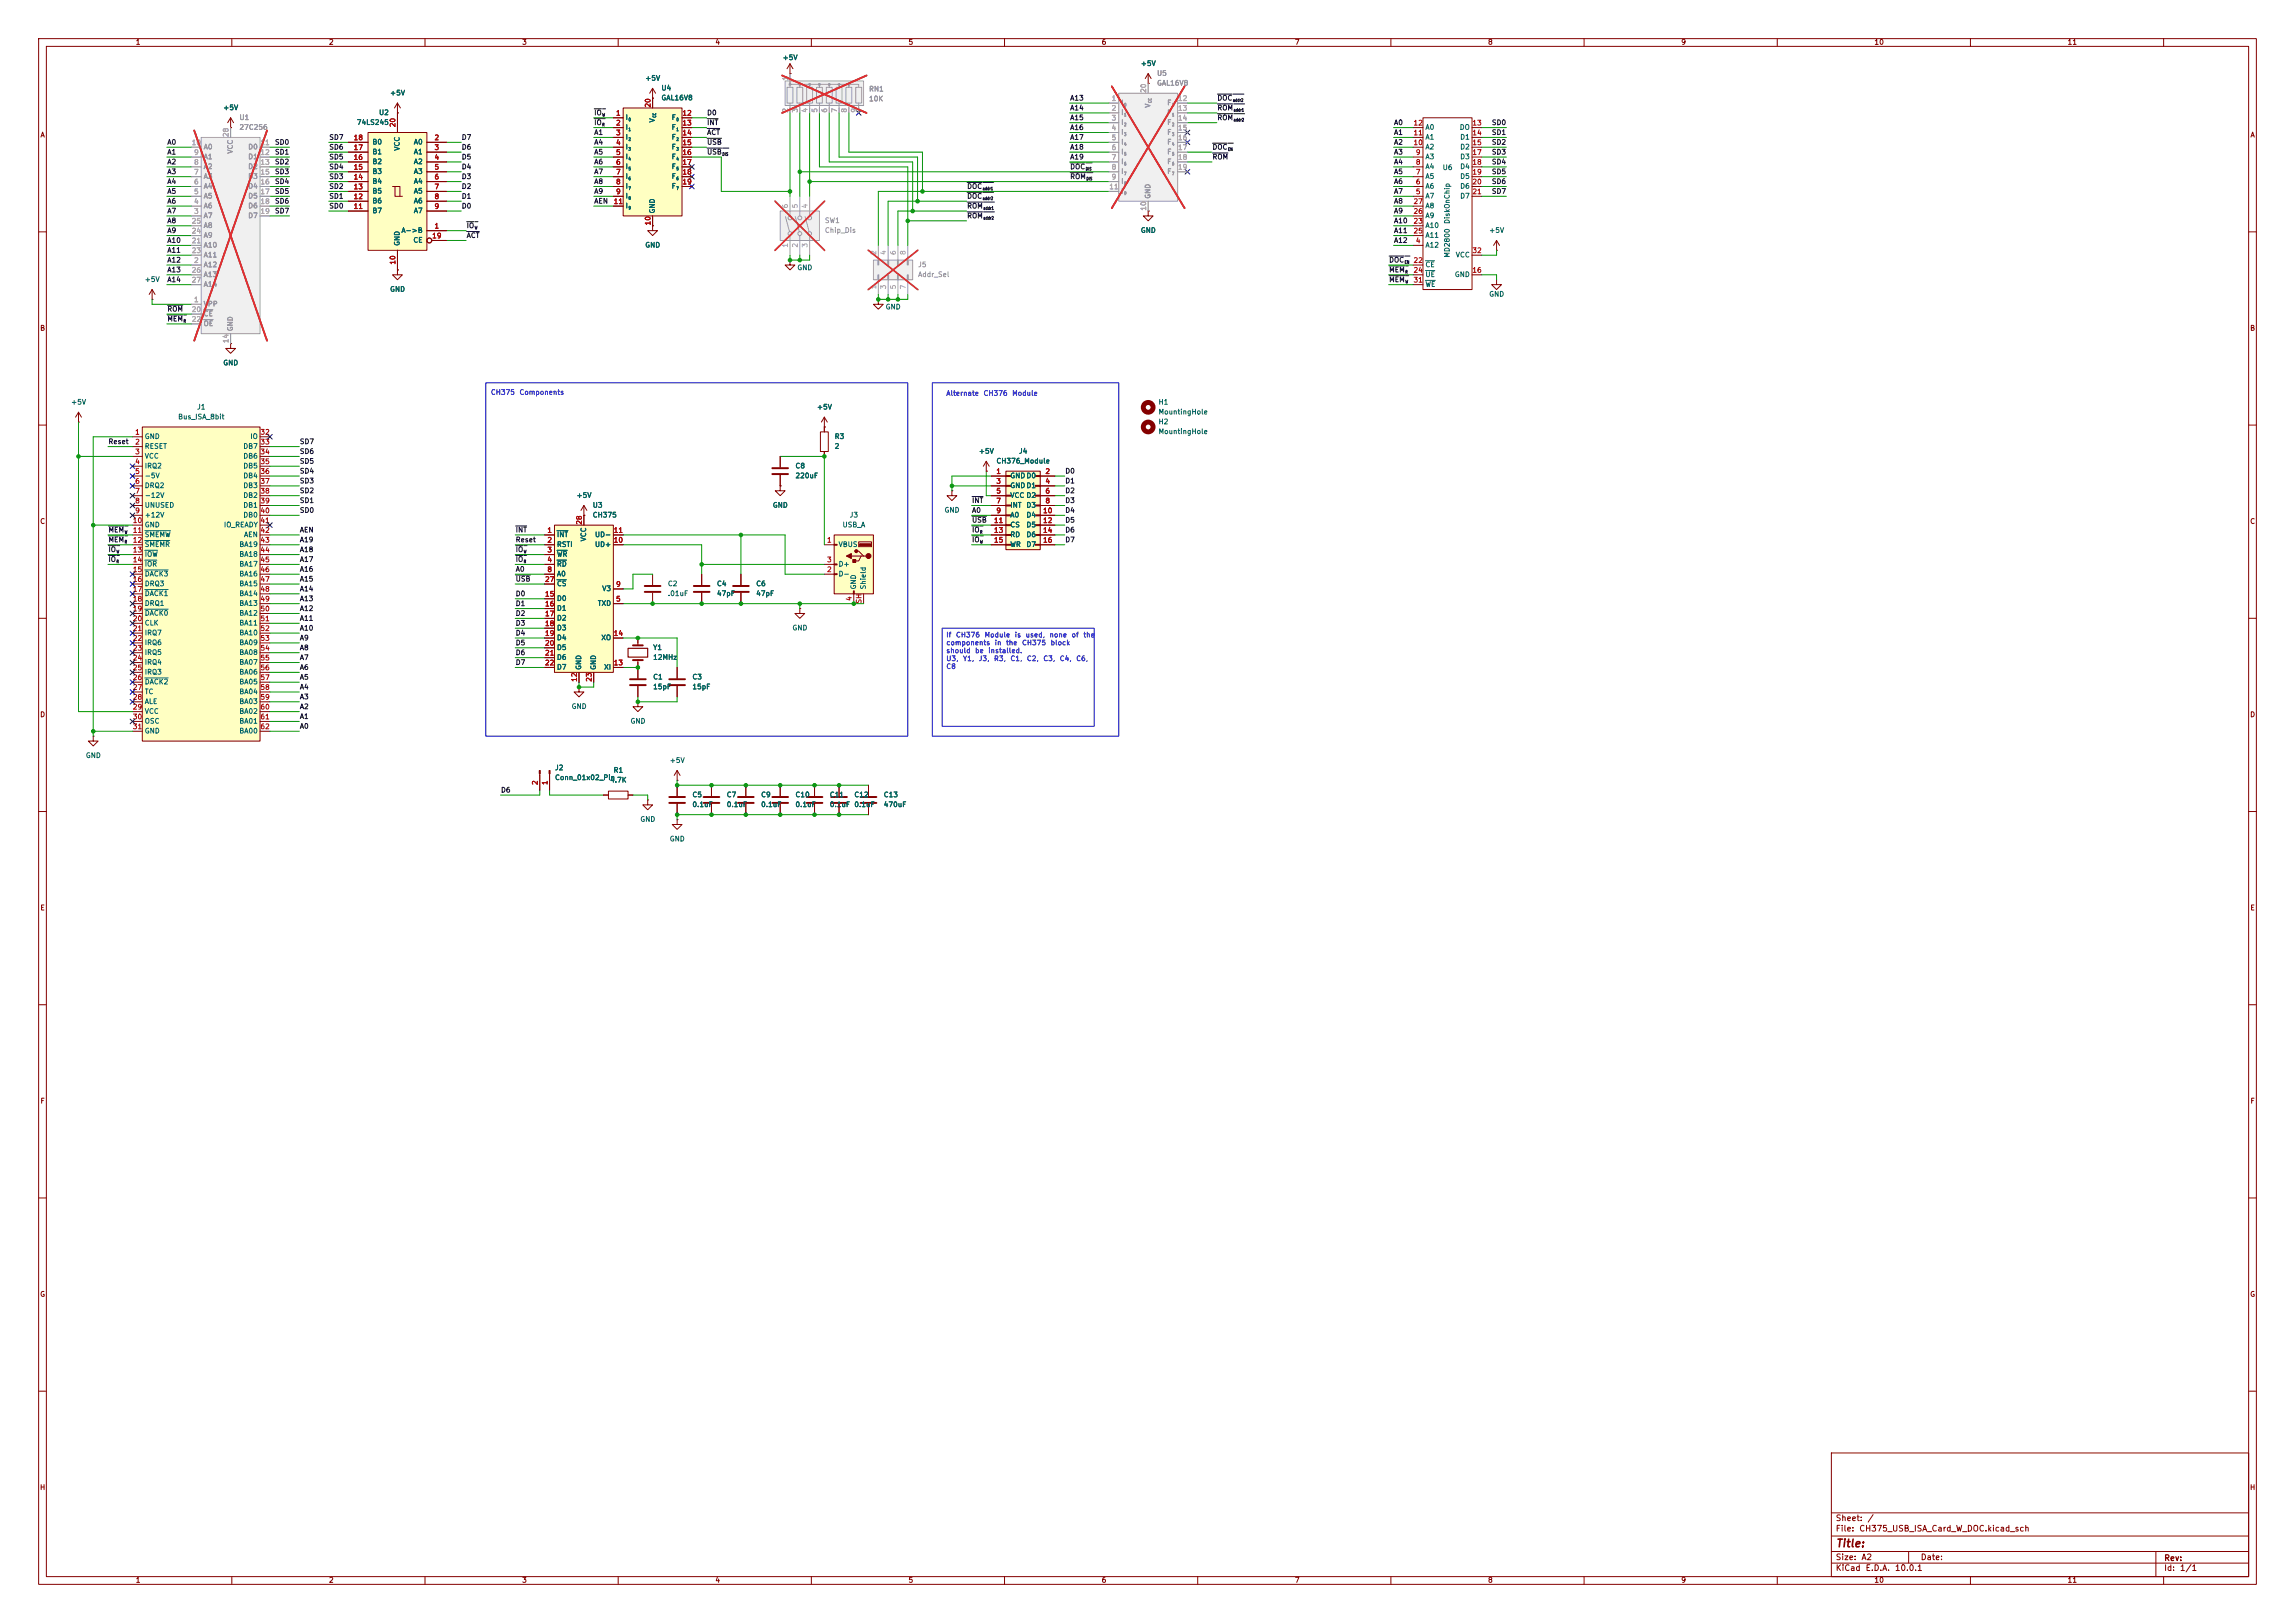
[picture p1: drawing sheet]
<svg xmlns="http://www.w3.org/2000/svg" width="594mm" height="420mm" viewBox="0 0 594 420" stroke-linecap="round" stroke-linejoin="round" font-family="sans-serif">
<defs><g id="words">
<text font-size="2" fill="#840000" x="475" y="400.9">Title:</text>
<g font-size="1.5" fill="#840000">
<text x="475" y="394">Sheet:</text>
<text x="483.2" y="394">/</text>
<text x="475" y="396.7">File:</text>
<text x="481.1" y="396.7">CH375_USB_ISA_Card_W_DOC.kicad_sch</text>
<text x="475" y="406.9">KiCad</text>
<text x="475" y="404.1">Size:</text>
<text x="481.7" y="404.1">A2</text>
<text x="482.7" y="406.9">E.D.A.</text>
<text x="490.3" y="406.9">10.0.1</text>
<text x="497" y="404.1">Date:</text>
<text x="560" y="404.3">Rev:</text>
<text x="560" y="406.9">Id:</text>
<text x="564.1" y="406.9">1/1</text>
</g>
<g font-size="1.3" fill="#840000">
<text x="35" y="11.9">1</text>
<text x="85" y="11.9">2</text>
<text x="135" y="11.9">3</text>
<text x="185" y="11.9">4</text>
<text x="235" y="11.9">5</text>
<text x="285" y="11.9">6</text>
<text x="335" y="11.9">7</text>
<text x="385" y="11.9">8</text>
<text x="435" y="11.9">9</text>
<text x="485" y="11.9">10</text>
<text x="535" y="11.9">11</text>
<text x="10.3" y="35.9">A</text>
<text x="582.3" y="35.9">A</text>
<text x="10.3" y="85.9">B</text>
<text x="582.3" y="85.9">B</text>
<text x="10.3" y="135.9">C</text>
<text x="582.3" y="135.9">C</text>
<text x="10.3" y="185.9">D</text>
<text x="582.3" y="185.9">D</text>
<text x="10.3" y="235.9">E</text>
<text x="582.3" y="235.9">E</text>
<text x="10.3" y="285.9">F</text>
<text x="582.3" y="285.9">F</text>
<text x="10.3" y="335.9">G</text>
<text x="582.3" y="335.9">G</text>
<text x="10.2" y="385.9">H</text>
<text x="582.2" y="385.9">H</text>
<text x="35" y="409.9">1</text>
<text x="85" y="409.9">2</text>
<text x="135" y="409.9">3</text>
<text x="185" y="409.9">4</text>
<text x="235" y="409.9">5</text>
<text x="285" y="409.9">6</text>
<text x="335" y="409.9">7</text>
<text x="385" y="409.9">8</text>
<text x="435" y="409.9">9</text>
<text x="485" y="409.9">10</text>
<text x="535" y="409.9">11</text>
</g>
<g font-size="1.3" fill="#006464">
<text x="202.4" y="15.8">+5V</text>
<text x="295.1" y="17.4">+5V</text>
<text x="166.9" y="21.2">+5V</text>
<text x="171.1" y="23.7">U4</text>
<text x="57.7" y="28.8">+5V</text>
<text x="100.8" y="25">+5V</text>
<text x="171.1" y="26.3">GAL16V8</text>
<text x="92.2" y="32.6">74LS245</text>
<text x="98" y="30.1">U2</text>
<text x="161.8" y="31.3">I</text>
<text x="161.8" y="33.9">I</text>
<text x="169.8" y="31.8" transform="rotate(-90 169.8 31.8)">V</text>
<text x="173.7" y="31.3">F</text>
<text x="173.7" y="33.9">F</text>
<text x="368.8" y="33.9">A0</text>
<text x="377.7" y="33.9">DO</text>
<text x="96.3" y="40.2">B1</text>
<text x="96.3" y="37.7">B0</text>
<text x="103.7" y="39.1" transform="rotate(-90 103.7 39.1)">VCC</text>
<text x="107" y="37.7">A0</text>
<text x="107" y="40.2">A1</text>
<text x="161.8" y="36.4">I</text>
<text x="161.8" y="39">I</text>
<text x="161.8" y="41.5">I</text>
<text x="173.7" y="36.4">F</text>
<text x="173.7" y="39">F</text>
<text x="173.7" y="41.5">F</text>
<text x="368.8" y="41.5">A3</text>
<text x="368.8" y="39">A2</text>
<text x="368.8" y="36.4">A1</text>
<text x="377.8" y="36.4">D1</text>
<text x="377.8" y="39">D2</text>
<text x="377.8" y="41.5">D3</text>
<text x="96.3" y="47.9">B4</text>
<text x="96.3" y="45.3">B3</text>
<text x="96.3" y="42.8">B2</text>
<text x="107" y="42.8">A2</text>
<text x="107" y="45.3">A3</text>
<text x="107" y="47.9">A4</text>
<text x="161.8" y="44">I</text>
<text x="161.8" y="46.6">I</text>
<text x="173.7" y="44">F</text>
<text x="173.7" y="46.6">F</text>
<text x="368.8" y="46.6">A5</text>
<text x="368.8" y="44">A4</text>
<text x="373.3" y="44.3">U6</text>
<text x="377.8" y="44">D4</text>
<text x="377.8" y="46.6">D5</text>
<text x="96.3" y="52.9">B6</text>
<text x="96.3" y="50.4">B5</text>
<text x="107" y="50.4">A5</text>
<text x="107" y="52.9">A6</text>
<text x="161.8" y="49.1">I</text>
<text x="161.8" y="51.7">I</text>
<text x="173.7" y="49.1">F</text>
<text x="368.8" y="51.7">A7</text>
<text x="368.8" y="49.1">A6</text>
<text x="377.8" y="49.1">D6</text>
<text x="377.8" y="51.7">D7</text>
<text x="96.3" y="55.5">B7</text>
<text x="107" y="55.5">A7</text>
<text x="161.8" y="54.2">I</text>
<text x="169.8" y="55.4" transform="rotate(-90 169.8 55.4)">GND</text>
<text x="368.8" y="59.3">A10</text>
<text x="368.8" y="56.7">A9</text>
<text x="368.8" y="54.2">A8</text>
<text x="375.5" y="58.1" transform="rotate(-90 375.5 58.1)">DiskOnChip</text>
<text x="103.7" y="63.8" transform="rotate(-90 103.7 63.8)">GND</text>
<text x="103.8" y="60.6">A-&gt;B</text>
<text x="106.9" y="63.1">CE</text>
<text x="166.9" y="64.4">GND</text>
<text x="295.1" y="60.6">GND</text>
<text x="368.8" y="64.4">A12</text>
<text x="368.8" y="61.8">A11</text>
<text x="385.3" y="60.6">+5V</text>
<text x="206.2" y="70.2">GND</text>
<text x="368.8" y="69.4">CE</text>
<text x="368.8" y="72">UE</text>
<text x="375.5" y="66.8" transform="rotate(-90 375.5 66.8)">MD2800</text>
<text x="376.4" y="72">GND</text>
<text x="376.7" y="66.9">VCC</text>
<text x="37.3" y="73.3">+5V</text>
<text x="100.8" y="75.8">GND</text>
<text x="368.8" y="74.5">WE</text>
<text x="385.3" y="77.1">GND</text>
<text x="229.1" y="80.4">GND</text>
<text x="57.7" y="94.8">GND</text>
<text x="18.3" y="105">+5V</text>
<text x="50.9" y="106.3">J1</text>
<text x="211.3" y="106.3">+5V</text>
<text x="299.7" y="105">H1</text>
<text x="299.7" y="107.5">MountingHole</text>
<text x="37.3" y="113.9">GND</text>
<text x="46" y="108.8">Bus_ISA_8bit</text>
<text x="64.7" y="113.9">IO</text>
<text x="215.9" y="113.9">R3</text>
<text x="299.7" y="110.1">H2</text>
<text x="299.7" y="112.6">MountingHole</text>
<text x="37.3" y="116.4">RESET</text>
<text x="37.3" y="119">VCC</text>
<text x="62.8" y="116.4">DB7</text>
<text x="62.8" y="119">DB6</text>
<text x="215.9" y="116.4">2</text>
<text x="253.2" y="117.7">+5V</text>
<text x="263.6" y="117.7">J4</text>
<text x="37.3" y="121.5">IRQ2</text>
<text x="37.3" y="124.1">-5V</text>
<text x="62.8" y="121.5">DB5</text>
<text x="62.8" y="124.1">DB4</text>
<text x="205.7" y="121.5">C8</text>
<text x="205.7" y="124.1">220uF</text>
<text x="257.8" y="120.2">CH376_Module</text>
<text x="261.4" y="124.1">GNDD0</text>
<text x="37.3" y="126.6">DRQ2</text>
<text x="37.3" y="129.1">-12V</text>
<text x="37.3" y="131.7">UNUSED</text>
<text x="62.8" y="126.6">DB3</text>
<text x="62.8" y="129.1">DB2</text>
<text x="62.8" y="131.7">DB1</text>
<text x="149.1" y="129.1">+5V</text>
<text x="153.3" y="131.7">U3</text>
<text x="199.9" y="131.7">GND</text>
<text x="261.4" y="126.6">GNDD1</text>
<text x="261.4" y="129.1">VCC D2</text>
<text x="261.4" y="131.7">INT</text>
<text x="265.5" y="131.7">D3</text>
<text x="37.3" y="134.2">+12V</text>
<text x="37.3" y="136.8">GND</text>
<text x="57.8" y="136.8">IO_READY</text>
<text x="62.8" y="134.2">DB0</text>
<text x="153.3" y="134.2">CH375</text>
<text x="217.9" y="136.8">USB_A</text>
<text x="219.8" y="134.2">J3</text>
<text x="244.3" y="132.9">GND</text>
<text x="261.4" y="134.2">A0</text>
<text x="261.4" y="136.8">CS</text>
<text x="265.5" y="134.2">D4</text>
<text x="265.5" y="136.8">D5</text>
<text x="37.3" y="139.3">SMEMW</text>
<text x="37.3" y="141.8">SMEMR</text>
<text x="61.8" y="141.8">BA19</text>
<text x="63" y="139.3">AEN</text>
<text x="144" y="139.3">INT</text>
<text x="144" y="141.8">RSTI</text>
<text x="152" y="140.2" transform="rotate(-90 152 140.2)">VCC</text>
<text x="153.9" y="141.8">UD+</text>
<text x="153.9" y="139.3">UD-</text>
<text x="216.9" y="141.8">VBUS</text>
<text x="261.4" y="139.3">RD</text>
<text x="261.4" y="141.8">WR</text>
<text x="265.5" y="139.3">D6</text>
<text x="265.5" y="141.8">D7</text>
<text x="37.3" y="144.4">IOW</text>
<text x="37.3" y="146.9">IOR</text>
<text x="37.3" y="149.5">DACK3</text>
<text x="61.8" y="144.4">BA18</text>
<text x="61.8" y="146.9">BA17</text>
<text x="61.8" y="149.5">BA16</text>
<text x="144" y="144.4">WR</text>
<text x="144" y="146.9">RD</text>
<text x="144" y="149.5">A0</text>
<text x="216.9" y="149.5">D-</text>
<text x="216.9" y="146.9">D+</text>
<text x="37.3" y="152">DRQ3</text>
<text x="37.3" y="154.5">DACK1</text>
<text x="61.8" y="152">BA15</text>
<text x="61.8" y="154.5">BA14</text>
<text x="144" y="155.8">D0</text>
<text x="144" y="152">CS</text>
<text x="155.7" y="153.3">V3</text>
<text x="172.7" y="152">C2</text>
<text x="172.7" y="154.5">.01uF</text>
<text x="185.4" y="152">C4</text>
<text x="185.4" y="154.5">47pF</text>
<text x="195.6" y="152">C6</text>
<text x="195.6" y="154.5">47pF</text>
<text x="221.8" y="152.7" transform="rotate(-90 221.8 152.7)">GND</text>
<text x="224.4" y="152.7" transform="rotate(-90 224.4 152.7)">Shield</text>
<text x="37.3" y="157.1">DRQ1</text>
<text x="37.3" y="159.6">DACK0</text>
<text x="61.8" y="157.1">BA13</text>
<text x="61.8" y="159.6">BA12</text>
<text x="144" y="158.3">D1</text>
<text x="144" y="160.9">D2</text>
<text x="154.6" y="157.1">TXD</text>
<text x="37.3" y="162.2">CLK</text>
<text x="37.3" y="164.7">IRQ7</text>
<text x="37.3" y="167.2">IRQ6</text>
<text x="61.8" y="162.2">BA11</text>
<text x="61.8" y="164.7">BA10</text>
<text x="61.8" y="167.2">BA09</text>
<text x="144" y="163.4">D3</text>
<text x="144" y="166">D4</text>
<text x="155.5" y="166">XO</text>
<text x="205" y="163.4">GND</text>
<text x="37.3" y="169.8">IRQ5</text>
<text x="37.3" y="172.3">IRQ4</text>
<text x="61.8" y="169.8">BA08</text>
<text x="61.8" y="172.3">BA07</text>
<text x="144" y="168.5">D5</text>
<text x="144" y="171">D6</text>
<text x="144" y="173.6">D7</text>
<text x="150.7" y="173.5" transform="rotate(-90 150.7 173.5)">GND</text>
<text x="154.5" y="173.5" transform="rotate(-90 154.5 173.5)">GND</text>
<text x="156.2" y="173.6">XI</text>
<text x="168.9" y="168.5">Y1</text>
<text x="168.9" y="171">12MHz</text>
<text x="37.3" y="174.9">IRQ3</text>
<text x="37.3" y="177.4">DACK2</text>
<text x="37.3" y="179.9">TC</text>
<text x="61.8" y="174.9">BA06</text>
<text x="61.8" y="177.4">BA05</text>
<text x="61.8" y="179.9">BA04</text>
<text x="168.9" y="176.1">C1</text>
<text x="168.9" y="178.7">15pF</text>
<text x="179.1" y="176.1">C3</text>
<text x="179.1" y="178.7">15pF</text>
<text x="37.3" y="182.5">ALE</text>
<text x="37.3" y="185">VCC</text>
<text x="61.8" y="182.5">BA03</text>
<text x="61.8" y="185">BA02</text>
<text x="147.8" y="183.7">GND</text>
<text x="37.3" y="187.6">OSC</text>
<text x="37.3" y="190.1">GND</text>
<text x="61.8" y="187.6">BA01</text>
<text x="61.8" y="190.1">BA00</text>
<text x="163.1" y="187.6">GND</text>
<text x="22.1" y="196.4">GND</text>
<text x="173.2" y="197.7">+5V</text>
<text x="143.5" y="199.6">J2</text>
<text x="143.5" y="202.2">Conn_01x02_Pin</text>
<text x="157.8" y="202.8">4.7K</text>
<text x="158.7" y="200.3">R1</text>
<text x="179.1" y="206.6">C5</text>
<text x="179.1" y="209.1">0.1uF</text>
<text x="188" y="206.6">C7</text>
<text x="188" y="209.1">0.1uF</text>
<text x="196.9" y="206.6">C9</text>
<text x="196.9" y="209.1">0.1uF</text>
<text x="205.7" y="206.6">C10</text>
<text x="205.7" y="209.1">0.1uF</text>
<text x="214.6" y="206.6">C11</text>
<text x="214.6" y="209.1">0.1uF 0.1uF</text>
<text x="221" y="206.6">C12</text>
<text x="228.6" y="209.1">470uF</text>
<text x="228.6" y="206.6">C13</text>
<text x="165.6" y="213">GND</text>
<text x="173.2" y="218">GND</text>
</g>
<g font-size="1.3" fill="#aaa">
<text x="204.2" y="21" transform="rotate(-90 204.2 21)">1</text>
<text x="204.2" y="29.3" transform="rotate(-90 204.2 29.3)">2</text>
<text x="206.8" y="29.3" transform="rotate(-90 206.8 29.3)">3</text>
<text x="209.3" y="29.3" transform="rotate(-90 209.3 29.3)">4</text>
<text x="211.8" y="29.3" transform="rotate(-90 211.8 29.3)">5</text>
<text x="214.4" y="29.3" transform="rotate(-90 214.4 29.3)">6</text>
<text x="216.9" y="29.3" transform="rotate(-90 216.9 29.3)">7</text>
<text x="219.5" y="29.3" transform="rotate(-90 219.5 29.3)">8</text>
<text x="222" y="29.3" transform="rotate(-90 222 29.3)">9</text>
<text x="287.6" y="26.4">1</text>
<text x="287.6" y="29">2</text>
<text x="296.9" y="24.2" transform="rotate(-90 296.9 24.2)">20</text>
<text x="304.8" y="26.4">12</text>
<text x="304.8" y="29">13</text>
<text x="59.4" y="35.6" transform="rotate(-90 59.4 35.6)">28</text>
<text x="287.6" y="31.5">3</text>
<text x="287.6" y="34">4</text>
<text x="304.8" y="31.5">14</text>
<text x="304.8" y="34">15</text>
<text x="49.5" y="37.8">10</text>
<text x="50.1" y="40.4">9</text>
<text x="67.3" y="37.8">11</text>
<text x="67.3" y="40.4">12</text>
<text x="287.6" y="36.6">5</text>
<text x="287.6" y="39.1">6</text>
<text x="287.6" y="41.7">7</text>
<text x="304.8" y="36.6">16</text>
<text x="304.8" y="39.1">17</text>
<text x="304.8" y="41.7">18</text>
<text x="50.1" y="45.5">7</text>
<text x="50.1" y="42.9">8</text>
<text x="67.3" y="42.9">13</text>
<text x="67.3" y="45.5">15</text>
<text x="287.6" y="44.2">8</text>
<text x="287.6" y="46.7">9</text>
<text x="304.8" y="44.2">19</text>
<text x="50.1" y="53.1">4</text>
<text x="50.1" y="50.5">5</text>
<text x="50.1" y="48">6</text>
<text x="67.3" y="48">16</text>
<text x="67.3" y="50.5">17</text>
<text x="67.3" y="53.1">18</text>
<text x="287" y="49.3">11</text>
<text x="49.5" y="58.2">25</text>
<text x="50.1" y="55.6">3</text>
<text x="67.3" y="55.6">19</text>
<text x="204.2" y="54" transform="rotate(-90 204.2 54)">6</text>
<text x="206.8" y="54" transform="rotate(-90 206.8 54)">5</text>
<text x="209.3" y="54" transform="rotate(-90 209.3 54)">4</text>
<text x="296.9" y="54.7" transform="rotate(-90 296.9 54.7)">10</text>
<text x="49.5" y="63.2">21</text>
<text x="49.5" y="65.8">23</text>
<text x="49.5" y="60.7">24</text>
<text x="204.2" y="64.2" transform="rotate(-90 204.2 64.2)">1</text>
<text x="206.8" y="64.2" transform="rotate(-90 206.8 64.2)">2</text>
<text x="209.3" y="64.2" transform="rotate(-90 209.3 64.2)">3</text>
<text x="49.5" y="70.9">26</text>
<text x="50.1" y="68.3">2</text>
<text x="227.1" y="66.1" transform="rotate(-90 227.1 66.1)">2</text>
<text x="229.6" y="66.1" transform="rotate(-90 229.6 66.1)">4</text>
<text x="232.2" y="66.1" transform="rotate(-90 232.2 66.1)">6</text>
<text x="234.7" y="66.1" transform="rotate(-90 234.7 66.1)">8</text>
<text x="49.5" y="73.4">27</text>
<text x="227.1" y="75" transform="rotate(-90 227.1 75)">1</text>
<text x="229.6" y="75" transform="rotate(-90 229.6 75)">3</text>
<text x="232.2" y="75" transform="rotate(-90 232.2 75)">5</text>
<text x="234.7" y="75" transform="rotate(-90 234.7 75)">7</text>
<text x="49.5" y="81">20</text>
<text x="49.5" y="83.6">22</text>
<text x="50.1" y="78.5">1</text>
<text x="59.4" y="88.9" transform="rotate(-90 59.4 88.9)">14</text>
</g>
<g font-size="1.3" fill="#989898">
<text x="224.8" y="24">RN1</text>
<text x="299.3" y="19.9">U5</text>
<text x="299.3" y="22.5">GAL16V8</text>
<text x="224.8" y="26.5">10K</text>
<text x="290.1" y="27.5">I</text>
<text x="298" y="28" transform="rotate(-90 298 28)">V</text>
<text x="302" y="27.5">F</text>
<text x="61.8" y="33.9">27C256</text>
<text x="61.8" y="31.3">U1</text>
<text x="290.1" y="30.1">I</text>
<text x="290.1" y="32.6">I</text>
<text x="290.1" y="35.2">I</text>
<text x="302" y="30.1">F</text>
<text x="302" y="32.6">F</text>
<text x="302" y="35.2">F</text>
<text x="52.6" y="41.5">A1</text>
<text x="52.6" y="39">A0</text>
<text x="60.6" y="39.9" transform="rotate(-90 60.6 39.9)">VCC</text>
<text x="64.1" y="39">D0</text>
<text x="64.1" y="41.5">D1</text>
<text x="290.1" y="37.7">I</text>
<text x="290.1" y="40.2">I</text>
<text x="302" y="37.7">F</text>
<text x="302" y="40.2">F</text>
<text x="52.6" y="46.6">A3</text>
<text x="52.6" y="44">A2</text>
<text x="64.1" y="44">D2</text>
<text x="64.1" y="46.6">D3</text>
<text x="290.1" y="42.8">I</text>
<text x="290.1" y="45.3">I</text>
<text x="290.1" y="47.9">I</text>
<text x="302" y="42.8">F</text>
<text x="302" y="45.3">F</text>
<text x="52.6" y="51.7">A5</text>
<text x="52.6" y="49.1">A4</text>
<text x="64.1" y="49.1">D4</text>
<text x="64.1" y="51.7">D5</text>
<text x="290.1" y="50.4">I</text>
<text x="298" y="51.6" transform="rotate(-90 298 51.6)">GND</text>
<text x="52.6" y="56.7">A7</text>
<text x="52.6" y="54.2">A6</text>
<text x="52.6" y="59.3">A8</text>
<text x="64.1" y="54.2">D6</text>
<text x="64.1" y="56.7">D7</text>
<text x="213.4" y="58">SW1</text>
<text x="52.6" y="64.4">A10</text>
<text x="52.6" y="61.8">A9</text>
<text x="213.4" y="60.6">Chip_Dis</text>
<text x="52.6" y="69.4">A12</text>
<text x="52.6" y="66.9">A11</text>
<text x="52.6" y="72">A13</text>
<text x="237.5" y="69.4">J5</text>
<text x="237.5" y="72">Addr_Sel</text>
<text x="52.6" y="74.5">A14</text>
<text x="52.6" y="79.6">VPP</text>
<text x="52.6" y="82.1">CE</text>
<text x="52.6" y="84.7">OE</text>
<text x="60.6" y="85.9" transform="rotate(-90 60.6 85.9)">GND</text>
</g>
<g font-size="1.3" fill="#a90000">
<text x="168.7" y="28" transform="rotate(-90 168.7 28)">20</text>
<text x="102.6" y="33.1" transform="rotate(-90 102.6 33.1)">20</text>
<text x="159.3" y="30.2">1</text>
<text x="159.3" y="32.8">2</text>
<text x="159.3" y="35.3">3</text>
<text x="176.5" y="30.2">12</text>
<text x="176.5" y="32.8">13</text>
<text x="176.5" y="35.3">14</text>
<text x="365.7" y="35.3">11</text>
<text x="365.7" y="32.8">12</text>
<text x="381" y="32.8">13</text>
<text x="381" y="35.3">14</text>
<text x="91.4" y="41.7">16</text>
<text x="91.4" y="39.1">17</text>
<text x="91.4" y="36.6">18</text>
<text x="112.3" y="36.6">2</text>
<text x="112.3" y="39.1">3</text>
<text x="112.3" y="41.7">4</text>
<text x="159.3" y="37.8">4</text>
<text x="159.3" y="40.4">5</text>
<text x="176.5" y="37.8">15</text>
<text x="176.5" y="40.4">16</text>
<text x="365.7" y="37.8">10</text>
<text x="366.3" y="40.4">9</text>
<text x="381" y="37.8">15</text>
<text x="381" y="40.4">17</text>
<text x="91.4" y="46.7">14</text>
<text x="91.4" y="44.2">15</text>
<text x="112.3" y="44.2">5</text>
<text x="112.3" y="46.7">6</text>
<text x="159.3" y="42.9">6</text>
<text x="159.3" y="45.5">7</text>
<text x="176.5" y="42.9">17</text>
<text x="176.5" y="45.5">18</text>
<text x="366.3" y="45.5">7</text>
<text x="366.3" y="42.9">8</text>
<text x="381" y="42.9">18</text>
<text x="381" y="45.5">19</text>
<text x="91.4" y="51.8">12</text>
<text x="91.4" y="49.3">13</text>
<text x="112.3" y="49.3">7</text>
<text x="112.3" y="51.8">8</text>
<text x="158.7" y="53.1">11</text>
<text x="159.3" y="48">8</text>
<text x="159.3" y="50.5">9</text>
<text x="176.5" y="48">19</text>
<text x="365.7" y="53.1">27</text>
<text x="366.3" y="50.5">5</text>
<text x="366.3" y="48">6</text>
<text x="381" y="48">20</text>
<text x="381" y="50.5">21</text>
<text x="91.4" y="54.4">11</text>
<text x="112.3" y="59.4">1</text>
<text x="112.3" y="54.4">9</text>
<text x="168.7" y="58.5" transform="rotate(-90 168.7 58.5)">10</text>
<text x="365.7" y="58.2">23</text>
<text x="365.7" y="55.6">26</text>
<text x="111.7" y="62">19</text>
<text x="365.7" y="60.7">25</text>
<text x="366.3" y="63.2">4</text>
<text x="381" y="65.8">32</text>
<text x="102.6" y="68.6" transform="rotate(-90 102.6 68.6)">10</text>
<text x="365.7" y="68.3">22</text>
<text x="365.7" y="70.9">24</text>
<text x="381" y="70.9">16</text>
<text x="365.7" y="73.4">31</text>
<text x="34.9" y="112.8">1</text>
<text x="67.3" y="112.8">32</text>
<text x="34.9" y="115.3">2</text>
<text x="34.9" y="117.9">3</text>
<text x="67.3" y="115.3">33</text>
<text x="67.3" y="117.9">34</text>
<text x="34.9" y="120.4">4</text>
<text x="34.9" y="122.9">5</text>
<text x="34.9" y="125.5">6</text>
<text x="67.3" y="120.4">35</text>
<text x="67.3" y="122.9">36</text>
<text x="67.3" y="125.5">37</text>
<text x="257.7" y="122.9">1</text>
<text x="257.7" y="125.5">3</text>
<text x="270.4" y="122.9">2</text>
<text x="270.4" y="125.5">4</text>
<text x="34.9" y="128">7</text>
<text x="34.9" y="130.6">8</text>
<text x="67.3" y="128">38</text>
<text x="67.3" y="130.6">39</text>
<text x="257.7" y="128">5</text>
<text x="257.7" y="130.6">7</text>
<text x="270.4" y="128">6</text>
<text x="270.4" y="130.6">8</text>
<text x="34.2" y="135.6">10</text>
<text x="34.9" y="133.1">9</text>
<text x="67.3" y="133.1">40</text>
<text x="67.3" y="135.6">41</text>
<text x="150.9" y="135.9" transform="rotate(-90 150.9 135.9)">28</text>
<text x="257.1" y="135.6">11</text>
<text x="257.7" y="133.1">9</text>
<text x="269.8" y="133.1">10</text>
<text x="269.8" y="135.6">12</text>
<text x="34.2" y="138.2">11</text>
<text x="34.2" y="140.7">12</text>
<text x="34.2" y="143.3">13</text>
<text x="67.3" y="138.2">42</text>
<text x="67.3" y="140.7">43</text>
<text x="67.3" y="143.3">44</text>
<text x="141.5" y="138.2">1</text>
<text x="141.5" y="140.7">2</text>
<text x="141.5" y="143.3">3</text>
<text x="158.7" y="140.7">10</text>
<text x="158.7" y="138.2">11</text>
<text x="213.9" y="140.7">1</text>
<text x="257.1" y="138.2">13</text>
<text x="257.1" y="140.7">15</text>
<text x="269.8" y="138.2">14</text>
<text x="269.8" y="140.7">16</text>
<text x="34.2" y="145.8">14</text>
<text x="34.2" y="148.3">15</text>
<text x="67.3" y="145.8">45</text>
<text x="67.3" y="148.3">46</text>
<text x="141.5" y="145.8">4</text>
<text x="141.5" y="148.3">8</text>
<text x="213.9" y="148.3">2</text>
<text x="213.9" y="145.8">3</text>
<text x="34.2" y="150.9">16</text>
<text x="34.2" y="153.4">17</text>
<text x="34.2" y="156">18</text>
<text x="67.3" y="150.9">47</text>
<text x="67.3" y="153.4">48</text>
<text x="67.3" y="156">49</text>
<text x="140.9" y="154.7">15</text>
<text x="140.9" y="150.9">27</text>
<text x="159.3" y="156">5</text>
<text x="159.3" y="152.1">9</text>
<text x="220.7" y="155.6" transform="rotate(-90 220.7 155.6)">4</text>
<text x="34.2" y="158.5">19</text>
<text x="34.2" y="161">20</text>
<text x="67.3" y="158.5">50</text>
<text x="67.3" y="161">51</text>
<text x="140.9" y="157.2">16</text>
<text x="140.9" y="159.8">17</text>
<text x="223.3" y="156.3" transform="rotate(-90 223.3 156.3)">SH</text>
<text x="34.2" y="163.6">21</text>
<text x="34.2" y="166.1">22</text>
<text x="67.3" y="163.6">52</text>
<text x="67.3" y="166.1">53</text>
<text x="140.9" y="162.3">18</text>
<text x="140.9" y="164.8">19</text>
<text x="140.9" y="167.4">20</text>
<text x="158.7" y="164.8">14</text>
<text x="34.2" y="168.7">23</text>
<text x="34.2" y="171.2">24</text>
<text x="34.2" y="173.7">25</text>
<text x="67.3" y="168.7">54</text>
<text x="67.3" y="171.2">55</text>
<text x="67.3" y="173.7">56</text>
<text x="140.9" y="169.9">21</text>
<text x="140.9" y="172.5">22</text>
<text x="158.7" y="172.5">13</text>
<text x="34.2" y="176.3">26</text>
<text x="34.2" y="178.8">27</text>
<text x="67.3" y="176.3">57</text>
<text x="67.3" y="178.8">58</text>
<text x="149.6" y="176.6" transform="rotate(-90 149.6 176.6)">12</text>
<text x="153.4" y="176.6" transform="rotate(-90 153.4 176.6)">23</text>
<text x="34.2" y="181.4">28</text>
<text x="34.2" y="183.9">29</text>
<text x="67.3" y="181.4">59</text>
<text x="67.3" y="183.9">60</text>
<text x="34.2" y="186.4">30</text>
<text x="34.2" y="189">31</text>
<text x="67.3" y="186.4">61</text>
<text x="67.3" y="189">62</text>
<text x="139.4" y="203.3" transform="rotate(-90 139.4 203.3)">2</text>
<text x="142" y="203.3" transform="rotate(-90 142 203.3)">1</text>
</g>
<g font-size="1.3" fill="#0f0f0f">
<text x="276.9" y="26.3">A13</text>
<text x="276.9" y="28.9">A14</text>
<text x="315" y="26.3">DOC</text>
<text x="315" y="28.9">ROM</text>
<text x="153.7" y="32.7">IO</text>
<text x="153.7" y="30.1">IO</text>
<text x="153.7" y="35.2">A1</text>
<text x="182.9" y="30.1">D0</text>
<text x="182.9" y="35.2">ACT</text>
<text x="182.9" y="32.7">INT</text>
<text x="276.9" y="33.9">A16</text>
<text x="276.9" y="31.4">A15</text>
<text x="315" y="31.4">ROM</text>
<text x="360.7" y="32.7">A0</text>
<text x="360.7" y="35.2">A1</text>
<text x="386" y="35.2">SD1</text>
<text x="386" y="32.7">SD0</text>
<text x="43.2" y="37.8">A0</text>
<text x="43.2" y="40.3">A1</text>
<text x="71" y="40.3">SD1</text>
<text x="71" y="37.8">SD0</text>
<text x="85.1" y="39">SD6</text>
<text x="85.1" y="41.6">SD5</text>
<text x="85.1" y="36.5">SD7</text>
<text x="119.4" y="36.5">D7</text>
<text x="119.4" y="41.6">D5</text>
<text x="119.4" y="39">D6</text>
<text x="153.7" y="40.3">A5</text>
<text x="153.7" y="37.8">A4</text>
<text x="182.9" y="40.3">USB</text>
<text x="182.9" y="37.8">USB</text>
<text x="276.9" y="36.5">A17</text>
<text x="276.9" y="39">A18</text>
<text x="276.9" y="41.6">A19</text>
<text x="313.7" y="39">DOC</text>
<text x="313.7" y="41.6">ROM</text>
<text x="360.7" y="40.3">A3</text>
<text x="360.7" y="37.8">A2</text>
<text x="386" y="40.3">SD3</text>
<text x="386" y="37.8">SD2</text>
<text x="43.2" y="47.9">A4</text>
<text x="43.2" y="45.4">A3</text>
<text x="43.2" y="42.8">A2</text>
<text x="71" y="42.8">SD2</text>
<text x="71" y="45.4">SD3</text>
<text x="71" y="47.9">SD4</text>
<text x="85.1" y="46.6">SD3</text>
<text x="85.1" y="44.1">SD4</text>
<text x="119.4" y="44.1">D4</text>
<text x="119.4" y="46.6">D3</text>
<text x="153.7" y="47.9">A8</text>
<text x="153.7" y="42.8">A6</text>
<text x="153.7" y="45.4">A7</text>
<text x="276.9" y="46.6">ROM</text>
<text x="276.9" y="44.1">DOC</text>
<text x="360.7" y="42.8">A4</text>
<text x="360.7" y="45.4">A5</text>
<text x="360.7" y="47.9">A6</text>
<text x="386" y="45.4">SD5</text>
<text x="386" y="42.8">SD4</text>
<text x="386" y="47.9">SD6</text>
<text x="43.2" y="50.5">A5</text>
<text x="43.2" y="53">A6</text>
<text x="71" y="50.5">SD5</text>
<text x="71" y="53">SD6</text>
<text x="85.1" y="51.7">SD1</text>
<text x="85.1" y="49.2">SD2</text>
<text x="119.4" y="49.2">D2</text>
<text x="119.4" y="51.7">D1</text>
<text x="153.7" y="50.5">A9</text>
<text x="153.7" y="53">AEN</text>
<text x="250.2" y="51.7">DOC</text>
<text x="250.2" y="49.2">DOC</text>
<text x="360.7" y="53">A8</text>
<text x="360.7" y="50.5">A7</text>
<text x="386" y="50.5">SD7</text>
<text x="43.2" y="55.5">A7</text>
<text x="43.2" y="58.1">A8</text>
<text x="71" y="55.5">SD7</text>
<text x="85.1" y="54.3">SD0</text>
<text x="119.4" y="54.3">D0</text>
<text x="120.6" y="59.3">IO</text>
<text x="250.2" y="56.8">ROM</text>
<text x="250.2" y="54.3">ROM</text>
<text x="360.7" y="55.5">A9</text>
<text x="360.7" y="58.1">A10</text>
<text x="43.2" y="65.7">A11</text>
<text x="43.2" y="63.2">A10</text>
<text x="43.2" y="60.6">A9</text>
<text x="120.6" y="61.9">ACT</text>
<text x="360.7" y="60.6">A11</text>
<text x="360.7" y="63.2">A12</text>
<text x="43.2" y="70.8">A13</text>
<text x="43.2" y="68.2">A12</text>
<text x="359.4" y="68.2">DOC</text>
<text x="359.4" y="70.8">MEM</text>
<text x="43.2" y="73.3">A14</text>
<text x="359.4" y="73.3">MEM</text>
<text x="43.2" y="80.9">ROM</text>
<text x="43.2" y="83.5">MEM</text>
<text x="27.9" y="115.2">Reset</text>
<text x="77.5" y="115.2">SD7</text>
<text x="77.5" y="117.8">SD6</text>
<text x="77.5" y="125.4">SD3</text>
<text x="77.5" y="120.3">SD5</text>
<text x="77.5" y="122.8">SD4</text>
<text x="275.6" y="125.4">D1</text>
<text x="275.6" y="122.8">D0</text>
<text x="77.5" y="127.9">SD2</text>
<text x="77.5" y="130.5">SD1</text>
<text x="251.5" y="130.5">INT</text>
<text x="275.6" y="127.9">D2</text>
<text x="275.6" y="130.5">D3</text>
<text x="77.5" y="133">SD0</text>
<text x="251.5" y="133">A0</text>
<text x="251.5" y="135.5">USB</text>
<text x="275.6" y="135.5">D5</text>
<text x="275.6" y="133">D4</text>
<text x="27.9" y="140.6">MEM</text>
<text x="27.9" y="138.1">MEM</text>
<text x="27.9" y="143.2">IO</text>
<text x="77.5" y="138.1">AEN</text>
<text x="77.5" y="140.6">A19</text>
<text x="77.5" y="143.2">A18</text>
<text x="133.3" y="138.1">INT</text>
<text x="133.3" y="140.6">Reset</text>
<text x="133.3" y="143.2">IO</text>
<text x="251.5" y="138.1">IO</text>
<text x="251.5" y="140.6">IO</text>
<text x="275.6" y="138.1">D6</text>
<text x="275.6" y="140.6">D7</text>
<text x="27.9" y="145.7">IO</text>
<text x="77.5" y="145.7">A17</text>
<text x="77.5" y="148.2">A16</text>
<text x="133.3" y="148.2">A0</text>
<text x="133.3" y="145.7">IO</text>
<text x="77.5" y="155.9">A13</text>
<text x="77.5" y="153.3">A14</text>
<text x="77.5" y="150.8">A15</text>
<text x="133.3" y="154.6">D0</text>
<text x="133.3" y="150.8">USB</text>
<text x="77.5" y="160.9">A11</text>
<text x="77.5" y="158.4">A12</text>
<text x="133.3" y="159.7">D2</text>
<text x="133.3" y="157.1">D1</text>
<text x="77.5" y="163.5">A10</text>
<text x="77.5" y="166">A9</text>
<text x="133.3" y="167.3">D5</text>
<text x="133.3" y="162.2">D3</text>
<text x="133.3" y="164.8">D4</text>
<text x="77.5" y="168.6">A8</text>
<text x="77.5" y="171.1">A7</text>
<text x="77.5" y="173.6">A6</text>
<text x="133.3" y="169.8">D6</text>
<text x="133.3" y="172.4">D7</text>
<text x="77.5" y="176.2">A5</text>
<text x="77.5" y="178.7">A4</text>
<text x="77.5" y="181.3">A3</text>
<text x="77.5" y="183.8">A2</text>
<text x="77.5" y="186.3">A1</text>
<text x="77.5" y="188.9">A0</text>
<text x="129.5" y="205.4">D6</text>
</g>
<g font-size="1.3" fill="#0000c2">
<text x="126.9" y="102.5">CH375</text>
<text x="134.3" y="102.5">Components</text>
<text x="244.8" y="102.7">Alternate</text>
<text x="254.4" y="102.7">CH376</text>
<text x="261.8" y="102.7">Module</text>
<text x="244.8" y="165.2">If</text>
<text x="244.8" y="167.3">components</text>
<text x="247.3" y="165.2">CH376</text>
<text x="254.7" y="165.2">Module</text>
<text x="257.3" y="167.3">in</text>
<text x="260.3" y="167.3">the</text>
<text x="262.5" y="165.2">is</text>
<text x="264.4" y="167.3">CH375</text>
<text x="265.3" y="165.2">used,</text>
<text x="271.5" y="165.2">none</text>
<text x="271.8" y="167.3">block</text>
<text x="277.2" y="165.2">of</text>
<text x="280.3" y="165.2">the</text>
<text x="244.8" y="169.3">should</text>
<text x="244.8" y="171.4">U3,</text>
<text x="244.8" y="173.4">C8</text>
<text x="249.1" y="171.4">Y1,</text>
<text x="252.3" y="169.3">be</text>
<text x="253.2" y="171.4">J3,</text>
<text x="255.7" y="169.3">installed.</text>
<text x="257.1" y="171.4">R3,</text>
<text x="261.4" y="171.4">C1,</text>
<text x="265.6" y="171.4">C2,</text>
<text x="269.9" y="171.4">C3,</text>
<text x="274.2" y="171.4">C4,</text>
<text x="278.4" y="171.4">C6,</text>
</g>
<g font-size=".8" fill="#989898">
<text x="290.9" y="27.7">0</text>
<text x="298.2" y="26.7" transform="rotate(-90 298.2 26.7)">CC</text>
<text x="303.3" y="27.7">0</text>
<text x="290.9" y="30.3">1</text>
<text x="290.9" y="32.8">2</text>
<text x="290.9" y="35.3">3</text>
<text x="303.3" y="30.3">1</text>
<text x="303.3" y="32.8">2</text>
<text x="303.3" y="35.3">3</text>
<text x="290.9" y="37.9">4</text>
<text x="290.9" y="40.4">5</text>
<text x="303.3" y="37.9">4</text>
<text x="303.3" y="40.4">5</text>
<text x="290.9" y="43">6</text>
<text x="290.9" y="45.5">7</text>
<text x="303.3" y="43">6</text>
<text x="303.3" y="45.5">7</text>
<text x="290.9" y="48">8</text>
<text x="290.9" y="50.6">9</text>
</g>
<g font-size=".8" fill="#0f0f0f">
<text x="319" y="26.5">addr2</text>
<text x="319.2" y="29.1">addr1</text>
<text x="155.8" y="32.9">R</text>
<text x="155.8" y="30.3">W</text>
<text x="319.2" y="31.6">addr2</text>
<text x="186.9" y="40.5">DIS</text>
<text x="317.8" y="39.2">EN</text>
<text x="280.9" y="44.3">DIS</text>
<text x="281.1" y="46.8">DIS</text>
<text x="254.3" y="51.9">addr2</text>
<text x="254.3" y="49.4">addr1</text>
<text x="122.8" y="59.5">W</text>
<text x="254.4" y="57">addr2</text>
<text x="254.4" y="54.5">addr1</text>
<text x="363.5" y="68.4">EN</text>
<text x="363.7" y="71">R</text>
<text x="363.7" y="73.5">W</text>
<text x="47.4" y="83.7">R</text>
<text x="30.1" y="143.4">W</text>
<text x="32.2" y="140.8">R</text>
<text x="32.2" y="138.3">W</text>
<text x="135.5" y="143.4">W</text>
<text x="253.6" y="138.3">R</text>
<text x="253.6" y="140.8">W</text>
<text x="30.1" y="145.9">R</text>
<text x="135.5" y="145.9">R</text>
</g>
<g font-size=".8" fill="#006464">
<text x="162.6" y="31.5">0</text>
<text x="162.6" y="34.1">1</text>
<text x="170" y="30.5" transform="rotate(-90 170 30.5)">CC</text>
<text x="175" y="31.5">0</text>
<text x="175" y="34.1">1</text>
<text x="162.6" y="36.6">2</text>
<text x="162.6" y="39.2">3</text>
<text x="162.6" y="41.7">4</text>
<text x="175" y="36.6">2</text>
<text x="175" y="39.2">3</text>
<text x="175" y="41.7">4</text>
<text x="162.6" y="44.2">5</text>
<text x="162.6" y="46.8">6</text>
<text x="175" y="44.2">5</text>
<text x="175" y="46.8">6</text>
<text x="162.6" y="49.3">7</text>
<text x="162.6" y="51.9">8</text>
<text x="175" y="49.3">7</text>
<text x="162.6" y="54.4">9</text>
</g>
</g></defs>
<g fill="none" stroke="#840000" stroke-width=".26">
<path d="M10 10h574v400h-574zM12 12h570v396h-570zM60 10v2M110 10v2M160 10v2M210 10v2M260 10v2M310 10v2M360 10v2M410 10v2M460 10v2M510 10v2"/>
<path d="M560 10v2M59.7 33h.1M59.7 30.5l-.8 1.3M59.7 30.5l.8 1.3M59.7 30.5v2.5M10 60h2M582 60h2M10 110h2M582 110h2M10 160h2M582 160h2M24.1 190.5v1.3h1.3l-1.3 1.2-1.2-1.2h1.2"/>
<path d="M24.1 190.5h.1M10 210h2M582 210h2M10 260h2M582 260h2M10 310h2M582 310h2M10 360h2M474 376h108v32h-108zM582 360h2M474 397.5h108M474 391.5h108"/>
<path d="M60 408v2M110 408v2M160 408v2M210 408v2M260 408v2M310 408v2M360 408v2M410 408v2M460 408v2M474 404.5h108M474 401.5h108M494 401.5v3"/>
<path d="M510 408v2M558 401.5v6.5M560 408v2"/>
</g>
<path d="M36.8 110.5h30.5v81.3h-30.5z" fill="#ffffc2"/>
<g fill="none" stroke="#840000" stroke-width=".26">
<path d="M34.3 113h2.5M34.3 115.6h2.5M34.3 118.1h2.5M36.8 110.5h30.5v81.3h-30.5zM67.3 113h2.5M67.3 115.6h2.5M67.3 118.1h2.5M34.3 120.7h2.5M34.3 123.2h2.5M34.3 125.7h2.5M34.3 128.3h2.5M34.3 130.8h2.5"/>
<path d="M34.3 133.4h2.5M34.3 135.9h2.5M34.3 138.4h2.5M67.3 120.7h2.5M67.3 123.2h2.5M67.3 125.7h2.5M67.3 128.3h2.5M67.3 130.8h2.5M67.3 133.4h2.5M67.3 135.9h2.5M67.3 138.4h2.5M34.3 141h2.5"/>
<path d="M34.3 143.5h2.5M34.3 146.1h2.5M34.3 148.6h2.5M34.3 151.1h2.5M34.3 153.7h2.5M34.3 156.2h2.5M34.3 158.8h2.5M67.3 141h2.5M67.3 143.5h2.5M67.3 146.1h2.5M67.3 148.6h2.5M67.3 151.1h2.5"/>
<path d="M67.3 153.7h2.5M67.3 156.2h2.5M67.3 158.8h2.5M34.3 161.3h2.5M34.3 163.8h2.5M34.3 166.4h2.5M34.3 168.9h2.5M34.3 171.5h2.5M34.3 174h2.5M34.3 176.5h2.5M34.3 179.1h2.5M67.3 161.3h2.5"/>
<path d="M67.3 163.8h2.5M67.3 166.4h2.5M67.3 168.9h2.5M67.3 171.5h2.5M67.3 174h2.5M67.3 176.5h2.5M67.3 179.1h2.5M34.3 181.6h2.5M34.3 184.2h2.5M34.3 186.7h2.5M34.3 189.2h2.5M67.3 181.6h2.5"/>
<path d="M67.3 184.2h2.5M67.3 186.7h2.5M67.3 189.2h2.5"/>
</g>
<path d="M37.5 137.3h6.6M37.5 139.9h6.4M37.5 142.4h3.3M37.5 144.9h3.1M37.5 147.5h6M37.5 152.6h6M37.5 157.6h6M37.5 175.4h6" fill="none" stroke="#006464" stroke-width=".26"/>
<path d="M226.1 67.3h10.1v5.1h-10.1z" fill="#f0f0f0"/>
<g fill="none" stroke="#a1a1a1" stroke-width=".26">
<path d="M226.1 67.3h10.1v5.1h-10.1zM227.2 71.1h.3v1.3h-.3zM227.2 67.3h.3v1.3h-.3zM227.3 63.5v3.8M227.3 72.4v3.8M229.7 71.1h.3v1.3h-.3zM229.7 67.3h.3v1.3h-.3zM229.9 63.5v3.8M229.9 72.4v3.8M232.3 71.1h.2v1.3h-.2zM232.3 67.3h.2v1.3h-.2zM232.4 63.5v3.8"/>
<path d="M232.4 72.4v3.8M234.8 71.1h.3v1.3h-.3zM234.8 67.3h.3v1.3h-.3zM234.9 63.5v3.8M234.9 72.4v3.8"/>
</g>
<path d="M224.7 64.7l12.9 10.3M237.6 64.7l-12.9 10.3" fill="none" stroke="#e12e31" stroke-width=".46"/>
<path d="M297.2 54.6v1.3h1.2l-1.2 1.3-1.3-1.3h1.3M297.2 54.6h.1" fill="none" stroke="#840000" stroke-width=".26"/>
<path d="M95.2 34.3h15.3v30.5h-15.3z" fill="#ffffc2"/>
<g fill="none" stroke="#840000" stroke-width=".26">
<path d="M297.2 19.1l-.8 1.2M297.2 19.1l.7 1.2M297.2 19.1v2.5M90.2 36.8h5M90.2 39.4h5M95.2 34.3h15.3v30.5h-15.3zM102.9 29.2v5.1M110.5 36.8h5.1M110.5 39.4h5.1M297.2 21.6h.1M90.2 41.9h5M90.2 44.5h5"/>
<path d="M90.2 47h5M90.2 49.5h5M90.2 52.1h5M90.2 54.6h5M101.6 48.3h.6v2.5h1.9M102.2 48.3h1.3v2.5M110.5 59.7h5.1M110.5 41.9h5.1M110.5 44.5h5.1M110.5 47h5.1M110.5 49.5h5.1M110.5 52.1h5.1"/>
<path d="M110.5 54.6h5.1M39.4 77.5h.1M39.4 74.9l-.8 1.3M39.4 74.9l.7 1.3M39.4 74.9v2.6M102.9 64.8v5.1M111.8 62.2h3.8M20.3 109.2h.1M20.3 106.7l-.7 1.3M20.3 106.7l.8 1.3M20.3 106.7v2.5M213.4 110.5h.1"/>
<path d="M213.4 108l-.8 1.2M213.4 108l.7 1.2M213.4 108v2.5"/>
<circle cx="111.1" cy="62.2" r=".63"/>
</g>
<path d="M289.6 24.1h15.2v28h-15.2z" fill="#f0f0f0"/>
<g fill="none" stroke="#a1a1a1" stroke-width=".26">
<path d="M287 26.7h2.6M287 29.2h2.6M287 31.8h2.6M287 34.3h2.6M287 36.8h2.6M287 39.4h2.6M289.6 24.1h15.2v28h-15.2zM297.2 21.6v2.5M304.8 26.7h2.5M304.8 29.2h2.5M304.8 31.8h2.5M304.8 34.3h2.5"/>
<path d="M304.8 36.8h2.5M304.8 39.4h2.5M287 41.9h2.6M287 44.5h2.6M287 47h2.6M287 49.5h2.6M297.2 52.1v2.5M304.8 41.9h2.5M304.8 44.5h2.5"/>
</g>
<path d="M287.8 22.3l18.8 31.6M306.6 22.3l-18.8 31.6" fill="none" stroke="#e12e31" stroke-width=".46"/>
<path d="M203.2 21h20.3v6.3h-20.3z" fill="#f0f0f0"/>
<g fill="none" stroke="#a1a1a1" stroke-width=".26">
<path d="M204.5 19.1v2.5M203.2 21h20.3v6.3h-20.3zM203.7 22.6h1.5v4.1h-1.5zM204.5 22.6v-.8h2.5v.8v-.8h2.5v.8v-.8h2.6v.8v-.8h2.5v.8v-.8h2.6v.8v-.8h2.5v.8v-.8h2.5v.8M204.5 26.7v2.5M206.2 22.6h1.6v4.1h-1.6zM207 26.7v2.5M208.8 22.6h1.5v4.1h-1.5zM209.5 26.7v2.5M211.3 22.6h1.6v4.1h-1.6zM212.1 26.7v2.5M213.9 22.6h1.5v4.1h-1.5z"/>
<path d="M214.6 26.7v2.5M216.4 22.6h1.5v4.1h-1.5zM217.2 26.7v2.5M218.9 22.6h1.6v4.1h-1.6zM219.7 26.7v2.5M221.5 22.6h1.5v4.1h-1.5zM222.2 26.7v2.5"/>
</g>
<g fill="#a1a1a1" stroke="#a1a1a1" stroke-width=".26">
<circle cx="204.5" cy="21.8" r=".25"/>
<circle cx="207" cy="21.8" r=".25"/>
<circle cx="209.5" cy="21.8" r=".25"/>
<circle cx="212.1" cy="21.8" r=".25"/>
<circle cx="214.6" cy="21.8" r=".25"/>
<circle cx="217.2" cy="21.8" r=".25"/>
<circle cx="219.7" cy="21.8" r=".25"/>
</g>
<path d="M202.4 19.5l21.9 9.7M224.3 19.5l-21.9 9.7" fill="none" stroke="#e12e31" stroke-width=".46"/>
<path d="M204.5 19.1h.1M204.5 16.5l.7 1.3M204.5 16.5l-.8 1.3M204.5 16.5v2.6M102.9 29.2h.1M102.9 26.7l-.8 1.2M102.9 26.7l.7 1.2M102.9 26.7v2.5M59.7 88.9v1.3h1.3l-1.3 1.2-1.3-1.2h1.3M59.7 88.9h.1M201.9 118.1v2.8M201.9 122.9v2.8" fill="none" stroke="#840000" stroke-width=".26"/>
<path d="M199.9 121.2h4.1M199.9 122.7h4.1" fill="none" stroke="#840000" stroke-width=".51"/>
<path d="M52.1 35.6h15.2v50.8h-15.2z" fill="#f0f0f0"/>
<g fill="none" stroke="#a1a1a1" stroke-width=".26">
<path d="M49.5 38.1h2.6M52.1 35.6h15.2v50.8h-15.2zM59.7 33v2.6M67.3 38.1h2.5M49.5 55.9h2.6M49.5 53.3h2.6M49.5 50.8h2.6M49.5 48.3h2.6M49.5 45.7h2.6M49.5 43.2h2.6M49.5 40.6h2.6M49.5 58.4h2.6"/>
<path d="M67.3 55.9h2.5M67.3 53.3h2.5M67.3 50.8h2.5M67.3 48.3h2.5M67.3 45.7h2.5M67.3 43.2h2.5M67.3 40.6h2.5M49.5 78.7h2.6M49.5 68.6h2.6M49.5 63.5h2.6M49.5 66h2.6M49.5 61h2.6"/>
<path d="M49.5 71.1h2.6M49.5 73.7h2.6M49.5 81.3h2.6M49.5 83.8h2.6M59.7 86.4v2.5"/>
</g>
<path d="M52.7 80.2h2.4M52.7 82.7h2.4" fill="none" stroke="#989898" stroke-width=".26"/>
<path d="M50.3 33.8l18.8 54.4M69.1 33.8l-18.8 54.4" fill="none" stroke="#e12e31" stroke-width=".46"/>
<path d="M102.9 69.9v1.2h1.2l-1.2 1.3-1.3-1.3h1.3M102.9 69.9h.1" fill="none" stroke="#840000" stroke-width=".26"/>
<path d="M161.3 27.9h15.2v28h-15.2z" fill="#ffffc2"/>
<g fill="none" stroke="#840000" stroke-width=".26">
<path d="M158.7 30.5h2.6M158.7 33h2.6M158.7 35.6h2.6M158.7 38.1h2.6M161.3 27.9h15.2v28h-15.2zM168.9 25.4h.1M168.9 22.9v5M168.9 22.9l-.8 1.2M168.9 22.9l.8 1.2M176.5 30.5h2.6M176.5 33h2.6M176.5 35.6h2.6"/>
<path d="M176.5 38.1h2.6M365.8 33h2.5M365.8 35.6h2.5M365.8 38.1h2.5M368.3 30.5h12.7v44.4h-12.7zM381 33h2.5M381 35.6h2.5M381 38.1h2.5M158.7 40.6h2.6M158.7 43.2h2.6M158.7 45.7h2.6M158.7 48.3h2.6"/>
<path d="M158.7 50.8h2.6M158.7 53.3h2.6M168.9 55.9v2.5M176.5 40.6h2.6M176.5 43.2h2.6M176.5 45.7h2.6M176.5 48.3h2.6M365.8 40.6h2.5M365.8 43.2h2.5M365.8 45.7h2.5M365.8 48.3h2.5M365.8 50.8h2.5"/>
<path d="M365.8 53.3h2.5M365.8 58.4h2.5M365.8 55.9h2.5M381 40.6h2.5M381 43.2h2.5M381 45.7h2.5M381 48.3h2.5M381 50.8h2.5M365.8 63.5h2.5M365.8 71.1h2.5M365.8 68.6h2.5M365.8 61h2.5"/>
<path d="M365.8 73.7h2.5M381 71.1h2.5M381 66h2.5M387.3 64.8h.1M387.3 72.4v1.3h1.3l-1.3 1.2-1.2-1.2h1.2M387.3 62.2l-.7 1.3M387.3 62.2l.8 1.3M387.3 62.2v2.6M246.4 127v1.3h1.2l-1.2 1.2-1.3-1.2h1.3M246.4 127h.1"/>
</g>
<path d="M368.9 67.5h2.4M368.9 70h2.5M368.9 72.6h2.6" fill="none" stroke="#006464" stroke-width=".26"/>
<path d="M260.3 121.9h8.9v20.3h-8.9z" fill="#ffffc2"/>
<g fill="none" stroke="#840000" stroke-width=".26">
<path d="M168.9 58.4v1.3h1.3l-1.3 1.3-1.3-1.3h1.3M168.9 58.4h.1M204.5 67.3v1.3h1.2l-1.2 1.3-1.3-1.3h1.3M204.5 67.3h.1M227.3 77.5v1.2h1.3l-1.3 1.3-1.2-1.3h1.2M227.3 77.5h.1M255.3 119.4l-.8 1.3M255.3 119.4l.7 1.3M255.3 119.4v2.5M255.3 121.9h.1M256.5 123.2h3.8M256.5 125.7h3.8"/>
<path d="M256.5 128.3h3.8M256.5 130.8h3.8M256.5 133.4h3.8M256.5 135.9h3.8M256.5 138.4h3.8M260.3 121.9h8.9v20.3h-8.9zM260.3 123.1h1.3v.2h-1.3zM260.3 125.6h1.3v.3h-1.3zM260.3 128.1h1.3v.3h-1.3zM260.3 130.7h1.3v.2h-1.3zM260.3 133.2h1.3v.3h-1.3zM260.3 135.8h1.3v.2h-1.3z"/>
<path d="M260.3 138.3h1.3v.3h-1.3zM268 123.1h1.2v.2h-1.2zM268 125.6h1.2v.3h-1.2zM268 128.1h1.2v.3h-1.2zM268 130.7h1.2v.2h-1.2zM268 133.2h1.2v.3h-1.2zM268 135.8h1.2v.2h-1.2zM268 138.3h1.2v.3h-1.2zM269.2 123.2h3.8M269.2 125.7h3.8M269.2 128.3h3.8M269.2 130.8h3.8"/>
<path d="M269.2 133.4h3.8M269.2 135.9h3.8M269.2 138.4h3.8M256.5 141h3.8M260.3 140.8h1.3v.3h-1.3zM268 140.8h1.2v.3h-1.2zM269.2 141h3.8M165.1 172.7v2.8M165.1 177.5v2.8"/>
</g>
<g fill="none" stroke="#840000" stroke-width="1.3">
<circle cx="297.2" cy="110.5" r="1.27"/>
<circle cx="297.2" cy="105.4" r="1.27"/>
</g>
<path d="M163.1 175.8h4M163.1 177.3h4" fill="none" stroke="#840000" stroke-width=".51"/>
<path d="M201.9 54.6h10.2v7.6h-10.2z" fill="#f0f0f0"/>
<g fill="none" stroke="#a1a1a1" stroke-width=".26">
<path d="M201.9 54.6h10.2v7.6h-10.2zM203.3 56.1l1 3.8M204.5 50.8v5.1M205.8 56.1l1.1 3.8M207 50.8v5.1M208.4 56.1l1 3.8M209.5 50.8v5.1M204.5 61v5M207 61v5M209.5 61v5"/>
<circle cx="204.5" cy="56.4" r=".51"/>
<circle cx="207" cy="56.4" r=".51"/>
<circle cx="209.5" cy="56.4" r=".51"/>
<circle cx="204.5" cy="60.5" r=".51"/>
<circle cx="207" cy="60.5" r=".51"/>
<circle cx="209.5" cy="60.5" r=".51"/>
</g>
<path d="M200.6 52l12.8 12.8M213.4 52l-12.8 12.8" fill="none" stroke="#e12e31" stroke-width=".46"/>
<g fill="none" stroke="#840000" stroke-width=".51">
<path d="M163.8 167h2.6M163.8 170.8h2.6M173.2 175.8h4.1M173.2 177.3h4.1M173.2 206.2h4.1M173.2 207.8h4.1M182.1 206.2h4.1M182.1 207.8h4.1M191 206.2h4.1M191 207.8h4.1M199.9 206.2h4.1M199.9 207.8h4.1"/>
<path d="M208.8 206.2h4.1M208.8 207.8h4.1M215.1 206.2h4.1M215.1 207.8h4.1M222.8 206.2h4M222.8 207.8h4"/>
</g>
<g fill="none" stroke="#840000" stroke-width=".26">
<path d="M207 157.5v1.3h1.3l-1.3 1.2-1.3-1.2h1.3M207 157.5h.1M149.9 177.8v1.3h1.2l-1.2 1.2-1.3-1.2h1.3M149.9 177.8h.1M165.1 165.1v1.9M165.1 170.8v1.9M175.3 172.7v2.8M175.3 177.5v2.8M165.1 181.6v1.3h1.3l-1.3 1.3-1.3-1.3h1.3M165.1 181.6h.1M175.3 199.4v2.5M175.3 199.4l-.8 1.3"/>
<path d="M175.3 199.4l.7 1.3M139.7 200.3v4.2M142.2 200.3v4.2M156.2 205.7h1.3M157.5 204.7h5.1v2.1h-5.1zM162.6 205.7h1.2M167.6 207v1.3h1.3l-1.3 1.3-1.2-1.3h1.2M167.6 207h.1M175.3 212.1v1.3h1.2l-1.2 1.2-1.3-1.2h1.3M175.3 212.1h.1M175.3 201.9h.1M175.3 203.2v2.8"/>
<path d="M175.3 208v2.8M184.1 203.2v2.8M184.1 208v2.8M193 203.2v2.8M193 208v2.8M201.9 203.2v2.8M201.9 208v2.8M210.8 203.2v2.8M210.8 208v2.8M217.2 203.2v2.8M217.2 208v2.8M224.8 203.2v2.8"/>
<path d="M224.8 208v2.8"/>
</g>
<path d="M162.6 167.8h5v2.3h-5z" fill="none" stroke="#840000" stroke-width=".3"/>
<g fill="#840000" stroke="#840000" stroke-width=".26">
<path d="M142.1 199.4h.3v.9h-.3z"/>
<path d="M139.6 199.4h.2v.9h-.2z"/>
</g>
<path d="M143.5 135.9h15.2v38.1h-15.2z" fill="#ffffc2"/>
<g fill="none" stroke="#840000" stroke-width=".26">
<path d="M141 138.4h2.5M143.5 135.9h15.2v38.1h-15.2zM151.1 133.4h.1M151.1 130.8v5.1M151.1 130.8l-.7 1.3M151.1 130.8l.8 1.3M158.7 138.4h2.6M141 141h2.5M141 143.5h2.5M141 146.1h2.5M141 148.6h2.5M141 154.9h2.5"/>
<path d="M141 157.5h2.5M141 151.1h2.5M158.7 141h2.6M158.7 156.2h2.6M158.7 152.4h2.6M168.9 148.6v2.8M168.9 153.4v2.8M181.6 148.6v2.8M181.6 153.4v2.8M191.8 148.6v2.8M191.8 153.4v2.8M141 172.7h2.5"/>
<path d="M141 165.1h2.5M141 160h2.5M141 162.6h2.5M141 167.6h2.5M141 170.2h2.5M149.9 174v2.5M153.7 174v2.5M158.7 172.7h2.6M158.7 165.1h2.6"/>
</g>
<path d="M144.1 137.3h2.9M144.1 142.4h2.7M144.1 144.9h2.5M144.1 150h2.5" fill="none" stroke="#006464" stroke-width=".26"/>
<path d="M166.9 151.6h4M166.9 153.2h4M179.6 151.6h4M179.6 153.2h4M189.7 151.6h4.1M189.7 153.2h4.1" fill="none" stroke="#840000" stroke-width=".51"/>
<path d="M215.9 138.4h10.2v15.3h-10.2z" fill="#ffffc2"/>
<g fill="none" stroke="#840000" stroke-width=".26">
<path d="M204.5 19.1h.1M59.7 33h.1M90.2 36.8h5M90.2 39.4h5M102.9 29.2h.1M102.9 29.2v5.1M110.5 36.8h5.1M110.5 39.4h5.1M158.7 30.5h2.6M158.7 33h2.6M158.7 35.6h2.6M158.7 38.1h2.6"/>
<path d="M168.9 25.4h.1M168.9 25.4v2.5M176.5 30.5h2.6M176.5 33h2.6M176.5 35.6h2.6M176.5 38.1h2.6M297.2 21.6h.1M90.2 41.9h5M90.2 44.5h5M90.2 47h5M90.2 49.5h5M90.2 52.1h5"/>
<path d="M90.2 54.6h5M110.5 59.7h5.1M110.5 41.9h5.1M110.5 44.5h5.1M110.5 47h5.1M110.5 49.5h5.1M110.5 52.1h5.1M110.5 54.6h5.1M158.7 40.6h2.6M158.7 43.2h2.6M158.7 45.7h2.6M158.7 48.3h2.6"/>
<path d="M158.7 50.8h2.6M158.7 53.3h2.6M168.9 58.4h.1M168.9 55.9v2.5M176.5 40.6h2.6M176.5 43.2h2.6M176.5 45.7h2.6M176.5 48.3h2.6M297.2 54.6h.1M102.9 69.9h.1M102.9 64.8v5.1M111.8 62.2h3.8"/>
<path d="M59.7 88.9h.1M201.9 118.1v2.8M212.3 111.8h2.1v5h-2.1zM213.4 110.5h.1M213.4 110.5v1.3M213.4 116.8v1.3M141 138.4h2.5M151.1 133.4h.1M151.1 133.4v2.5M158.7 138.4h2.6M201.9 125.7v1.3h1.3l-1.3 1.3-1.2-1.3h1.2M201.9 125.7h.1"/>
<path d="M201.9 122.9v2.8M215.9 138.4h10.2v15.3h-10.2zM255.3 121.9h.1M256.5 123.2h3.8M256.5 125.7h3.8M256.5 128.3h3.8M256.5 130.8h3.8M256.5 133.4h3.8M256.5 135.9h3.8M256.5 138.4h3.8M269.2 123.2h3.8M269.2 125.7h3.8"/>
<path d="M269.2 128.3h3.8M269.2 130.8h3.8M269.2 133.4h3.8M269.2 135.9h3.8M269.2 138.4h3.8M141 141h2.5M141 148.6h2.5M141 146.1h2.5M141 143.5h2.5M141 154.9h2.5M141 157.5h2.5M141 151.1h2.5"/>
<path d="M158.7 141h2.6M158.7 156.2h2.6M158.7 152.4h2.6M181.6 148.6v2.8M181.6 153.4v2.8M191.8 148.6v2.8M191.8 153.4v2.8M213.4 141h2.5M213.4 148.6h2.5M213.4 146.1h2.5M215.9 140.8h.8v.3h-.8zM215.9 145.9h.8v.3h-.8z"/>
<path d="M215.9 148.5h.8v.2h-.8zM220.3 143.9h2.6M220.9 152.9h.2v.8h-.2zM221 153.7v2.5M221.6 142.6h.6l1.3 1.3h.7M222.2 140.2h3.4v1.3h-3.4zM223.5 143.9h-.6l-.7 1.3h-1.2M223.5 153.7v2.5M256.5 141h3.8M269.2 141h3.8M141 172.7h2.5M141 165.1h2.5"/>
<path d="M141 160h2.5M141 162.6h2.5M141 167.6h2.5M141 170.2h2.5M149.9 174v2.5M153.7 174v2.5M158.7 172.7h2.6M158.7 165.1h2.6M165.1 165.1v1.3M165.1 171.5v4M165.1 177.5v2.8M175.3 172.7v2.8"/>
<path d="M175.3 177.5v2.8M139.7 200.7v3.8M142.2 200.7v3.8M156.2 205.7h1.3M162.6 205.7h1.2M175.3 203.2v2.8M175.3 208v2.8M184.1 203.2v2.8M184.1 208v2.8M193 203.2v2.8M193 208v2.8M201.9 203.2v2.8"/>
<path d="M201.9 208v2.8M210.8 203.2v2.8M210.8 208v2.8M217.2 203.2v2.8M217.2 208v2.8M224.8 203.2v2.8M224.8 208v2.8"/>
<circle cx="111.1" cy="62.2" r=".63"/>
</g>
<g fill="#840000" stroke="#840000" stroke-width=".26">
<path d="M222.5 140.7h2.8v.5h-2.8z"/>
<path d="M220.7 144.8h.8v.7h-.8z"/>
<path d="M219.1 143.9l1.2-.6v1.2z"/>
<circle cx="224.8" cy="143.9" r=".63"/>
<circle cx="221.6" cy="142.6" r=".38"/>
</g>
<g fill="none" stroke="#0f0f0f" stroke-width=".26">
<path d="M153.8 30.7h1.9M153.8 28.2h1.9M155.9 30.7h.7M155.9 28.2h.8M183 30.7h2.9M183 33.2h3.3M183 38.3h3.8M183 35.8h3.8M187 38.3h1.6M313.8 37.1h3.8M313.8 39.6h4M315.1 29.4h4"/>
<path d="M315.1 24.4h3.8M315.1 26.9h4M317.9 37.1h1.3M319.2 24.4h2.8M319.3 29.4h2.8M319.3 26.9h2.8M120.8 57.4h1.9M120.8 59.9h3.3M122.9 57.4h.8M250.3 49.8h3.8M250.3 47.2h3.8M250.3 54.8h4"/>
<path d="M250.3 52.3h4M254.4 49.8h2.8M254.4 47.2h2.8M254.6 54.8h2.8M254.6 52.3h2.8M277 44.7h4M277 42.1h3.8M281.1 42.1h1.6M281.2 44.7h1.7M43.3 79h4M359.5 66.3h3.9M359.5 68.8h4"/>
<path d="M359.5 71.3h4M363.6 66.3h1.3M363.8 68.8h.7M363.8 71.3h.8M43.3 81.5h4M47.6 81.5h.7M28.1 136.1h4M28.1 138.7h4M32.3 136.1h.8M32.3 138.7h.7M133.5 136.1h2.8M251.6 133.6h3.7"/>
<path d="M251.6 136.1h1.9M251.6 128.5h2.8M251.6 138.7h1.9M253.7 136.1h.7M253.7 138.7h.8M28.1 141.2h1.9M28.1 143.7h1.9M30.2 141.2h.8M30.2 143.7h.7M133.5 141.2h1.9M133.5 143.7h1.9M133.5 148.8h3.7"/>
<path d="M135.6 141.2h.8M135.6 143.7h.7"/>
</g>
<g fill="none" stroke="#009600" stroke-width=".26">
<path d="M43.2 38.1h6.3M69.8 38.1h5.1M85.1 39.4h5.1M85.1 36.8h5.1M115.6 39.4h3.8M115.6 36.8h3.8M153.7 38.1h5M153.7 30.5h5M153.7 33h5M153.7 35.6h5M179.1 38.1h3.8M179.1 30.5h3.8"/>
<path d="M179.1 33h3.8M179.1 35.6h3.8M204.5 29.2v21.6M207 29.2v21.6M209.5 29.2v21.6M212.1 29.2v14h22.8v20.3M214.6 29.2v12.7h21.6v12.7M217.2 29.2v11.4h20.3v11.5M219.7 29.2v10.2h19.1v10.1M276.9 39.4h10.1M276.9 29.2h10.1M276.9 26.7h10.1"/>
<path d="M276.9 31.8h10.1M276.9 36.8h10.1M276.9 34.3h10.1M307.3 39.4h6.4M307.3 29.2h7.7M307.3 26.7h7.7M307.3 31.8h7.7M360.7 38.1h5.1M360.7 33h5.1M360.7 35.6h5.1M383.5 38.1h6.4M383.5 33h6.4"/>
<path d="M383.5 35.6h6.4M43.2 55.9h6.3M43.2 58.4h6.3M43.2 40.6h6.3M43.2 43.2h6.3M43.2 45.7h6.3M43.2 53.3h6.3M43.2 50.8h6.3M43.2 48.3h6.3M69.8 55.9h5.1M69.8 40.6h5.1M69.8 43.2h5.1"/>
<path d="M69.8 45.7h5.1M69.8 53.3h5.1M69.8 50.8h5.1M69.8 48.3h5.1M85.1 52.1h5.1M85.1 54.6h5.1M85.1 49.5h5.1M85.1 41.9h5.1M85.1 44.5h5.1M85.1 47h5.1M115.6 52.1h3.8M115.6 54.6h3.8"/>
<path d="M115.6 49.5h3.8M115.6 41.9h3.8M115.6 44.5h3.8M115.6 47h3.8M115.6 59.7h5M153.7 40.6h5M153.7 43.2h5M153.7 45.7h5M153.7 53.3h5M153.7 50.8h5M153.7 48.3h5M179.1 40.6h7.6v8.9h17.8"/>
<path d="M207 44.5h80M209.5 47h77.5M234.9 57.2h15.3M250.2 52.1h-20.3v11.4M250.2 54.6h-17.8v8.9M276.9 41.9h10.1M287 49.5h-59.7v14M307.3 41.9h6.4M360.7 55.9h5.1M360.7 58.4h5.1M360.7 40.6h5.1M360.7 43.2h5.1"/>
<path d="M360.7 45.7h5.1M360.7 53.3h5.1M360.7 50.8h5.1M360.7 48.3h5.1M383.5 40.6h6.4M383.5 43.2h6.4M383.5 45.7h6.4M383.5 50.8h6.4M383.5 48.3h6.4M39.4 77.5v1.2h10.1M43.2 61h6.3M43.2 63.5h6.3"/>
<path d="M43.2 68.6h6.3M43.2 73.7h6.3M43.2 71.1h6.3M43.2 66h6.3M115.6 62.2h5M204.5 66v1.3h5v-1.3M207 66v1.3M227.3 76.2v1.3h7.6v-1.3M229.9 76.2v1.3M232.4 76.2v1.3M359.4 68.6h6.4M359.4 73.7h6.4"/>
<path d="M359.4 71.1h6.4M360.7 61h5.1M360.7 63.5h5.1M383.5 71.1h3.8v1.3M387.3 64.8v1.2h-3.8M43.2 81.3h6.3M43.2 83.8h6.3M20.3 118.1h14M20.3 109.2v75h14M27.9 115.6h6.4M34.3 113h-10.2v77.5M69.8 118.1h7.7"/>
<path d="M69.8 115.6h7.7M201.9 118.1h11.5v22.9M24.1 135.9h10.2M27.9 138.4h6.4M69.8 123.2h7.7M69.8 125.7h7.7M69.8 128.3h7.7M69.8 138.4h7.7M69.8 133.4h7.7M69.8 130.8h7.7M69.8 120.7h7.7M133.3 138.4h7.7"/>
<path d="M161.3 138.4h41.9v10.2h10.2M191.8 138.4v10.2M246.4 125.7h10.1M251.5 138.4h5M251.5 135.9h5M251.5 133.4h5M251.5 130.8h5M255.3 121.9v6.4h1.2M256.5 123.2h-10.1v3.8M273 123.2h2.6M273 125.7h2.6M273 128.3h2.6"/>
<path d="M273 138.4h2.6M273 135.9h2.6M273 133.4h2.6M273 130.8h2.6M27.9 146.1h6.4M27.9 141h6.4M27.9 143.5h6.4M69.8 146.1h7.7M69.8 141h7.7M69.8 143.5h7.7M69.8 148.6h7.7M69.8 156.2h7.7"/>
<path d="M69.8 158.8h7.7M69.8 153.7h7.7M69.8 151.1h7.7M133.3 146.1h7.7M133.3 141h7.7M133.3 143.5h7.7M133.3 148.6h7.7M133.3 157.5h7.7M133.3 151.1h7.7M133.3 154.9h7.7M161.3 141h20.3v7.6M161.3 156.2h62.2"/>
<path d="M168.9 148.6h-5.1v3.8h-2.5M181.6 146.1h31.8M207 156.2v1.3M251.5 141h5M273 141h2.6M69.8 176.5h7.7M69.8 174h7.7M69.8 179.1h7.7M69.8 161.3h7.7M69.8 163.8h7.7M69.8 168.9h7.7M69.8 171.5h7.7"/>
<path d="M69.8 166.4h7.7M133.3 165.1h7.7M133.3 170.2h7.7M133.3 172.7h7.7M133.3 160h7.7M133.3 162.6h7.7M133.3 167.6h7.7M149.9 176.5v1.3h3.8v-1.3M161.3 165.1h14v7.6M161.3 172.7h3.8M24.1 189.2h10.2M69.8 189.2h7.7"/>
<path d="M69.8 184.2h7.7M69.8 181.6h7.7M69.8 186.7h7.7M165.1 180.3v1.3h10.2v-1.3M139.7 204.5v1.2h-10.2M142.2 204.5v1.2h14M163.8 205.7h3.8v1.3M175.3 201.9v1.3h49.5M224.8 210.8h-49.5v1.3"/>
</g>
<g fill="none" stroke="#000084" stroke-width=".26">
<path d="M221.6 28.6l1.3 1.2M222.9 28.6l-1.3 1.2M306.7 33.7l1.2 1.2M306.7 36.2l1.2 1.2M307.9 33.7l-1.2 1.2M307.9 36.2l-1.2 1.2M178.5 45.1l1.2 1.2M178.5 42.6l1.2 1.2M178.5 47.7l1.2 1.2M179.7 45.1l-1.2 1.2M179.7 42.6l-1.2 1.2M179.7 47.7l-1.2 1.2"/>
<path d="M306.7 43.8l1.2 1.3M307.9 43.8l-1.2 1.3M69.2 112.4l1.3 1.2M70.5 112.4l-1.3 1.2M33.7 122.6l1.2 1.2M33.7 127.7l1.2 1.2M33.7 132.7l1.2 1.3M33.7 130.2l1.2 1.2M33.7 120l1.2 1.3M33.7 125.1l1.2 1.2M34.9 122.6l-1.2 1.2M34.9 127.7l-1.2 1.2"/>
<path d="M34.9 132.7l-1.2 1.3M34.9 130.2l-1.2 1.2M34.9 120l-1.2 1.3M34.9 125.1l-1.2 1.2M69.2 135.3l1.3 1.2M70.5 135.3l-1.3 1.2M33.7 155.6l1.2 1.2M33.7 158.1l1.2 1.3M33.7 150.5l1.2 1.2M33.7 148l1.2 1.2M33.7 153.1l1.2 1.2M34.9 155.6l-1.2 1.2"/>
<path d="M34.9 158.1l-1.2 1.3M34.9 150.5l-1.2 1.2M34.9 148l-1.2 1.2M34.9 153.1l-1.2 1.2M33.7 165.8l1.2 1.2M33.7 163.2l1.2 1.2M33.7 160.7l1.2 1.2M33.7 168.3l1.2 1.2M33.7 175.9l1.2 1.2M33.7 178.5l1.2 1.2M33.7 170.8l1.2 1.3M33.7 173.4l1.2 1.2"/>
<path d="M34.9 165.8l-1.2 1.2M34.9 163.2l-1.2 1.2M34.9 160.7l-1.2 1.2M34.9 168.3l-1.2 1.2M34.9 175.9l-1.2 1.2M34.9 178.5l-1.2 1.2M34.9 170.8l-1.2 1.3M34.9 173.4l-1.2 1.2M33.7 186.1l1.2 1.2M33.7 181l1.2 1.2M34.9 186.1l-1.2 1.2M34.9 181l-1.2 1.2"/>
</g>
<path d="M125.7 99.1h109.2v91.4h-109.2zM241.3 99.1h48.3v91.4h-48.3zM243.8 162.6h39.4v25.4h-39.4z" fill="none" stroke="#0000c2" stroke-width=".26"/>
<g fill="none" stroke="#a1a1a1" stroke-width=".26">
<path d="M204.5 19.1v2.5M49.5 38.1h2.6M59.7 33v2.6M67.3 38.1h2.5M204.5 27.9v1.3M207 27.9v1.3M209.5 27.9v1.3M212.1 27.9v1.3M214.6 27.9v1.3M217.2 27.9v1.3M219.7 27.9v1.3M222.2 27.9v1.3"/>
<path d="M287 26.7h2.6M287 29.2h2.6M287 31.8h2.6M287 34.3h2.6M287 36.8h2.6M287 39.4h2.6M297.2 21.6v2.5M304.8 26.7h2.5M304.8 29.2h2.5M304.8 31.8h2.5M304.8 34.3h2.5M304.8 36.8h2.5"/>
<path d="M304.8 39.4h2.5M49.5 55.9h2.6M49.5 53.3h2.6M49.5 50.8h2.6M49.5 48.3h2.6M49.5 45.7h2.6M49.5 43.2h2.6M49.5 40.6h2.6M49.5 58.4h2.6M67.3 55.9h2.5M67.3 53.3h2.5M67.3 50.8h2.5"/>
<path d="M67.3 48.3h2.5M67.3 45.7h2.5M67.3 43.2h2.5M67.3 40.6h2.5M287 41.9h2.6M287 44.5h2.6M287 47h2.6M287 49.5h2.6M297.2 52.1v2.5M304.8 41.9h2.5M304.8 44.5h2.5M49.5 78.7h2.6"/>
<path d="M49.5 68.6h2.6M49.5 63.5h2.6M49.5 66h2.6M49.5 61h2.6M49.5 71.1h2.6M49.5 73.7h2.6M49.5 81.3h2.6M49.5 83.8h2.6M59.7 86.4v2.5"/>
</g>
<path d="M52.7 80.2h2.4M52.7 82.7h2.4" fill="none" stroke="#989898" stroke-width=".26"/>
<path d="M202.4 19.5l21.9 9.7M224.3 19.5l-21.9 9.7M50.3 33.8l18.8 54.4M69.1 33.8l-18.8 54.4M287.8 22.3l18.8 31.6M306.6 22.3l-18.8 31.6" fill="none" stroke="#e12e31" stroke-width=".46"/>
<path d="M144.1 137.3h2.9M144.1 142.4h2.7M144.1 144.9h2.5M144.1 150h2.5" fill="none" stroke="#006464" stroke-width=".26"/>
<g fill="#009600" stroke="#009600" stroke-width=".26">
<circle cx="24.1" cy="189.2" r=".46"/>
<circle cx="24.1" cy="135.9" r=".46"/>
<circle cx="20.3" cy="118.1" r=".46"/>
<circle cx="191.8" cy="138.4" r=".46"/>
<circle cx="191.8" cy="156.2" r=".46"/>
<circle cx="181.6" cy="156.2" r=".46"/>
<circle cx="207" cy="156.2" r=".46"/>
<circle cx="213.4" cy="118.1" r=".46"/>
<circle cx="229.9" cy="77.5" r=".46"/>
<circle cx="232.4" cy="77.5" r=".46"/>
<circle cx="227.3" cy="77.5" r=".46"/>
<circle cx="237.5" cy="52.1" r=".46"/>
<circle cx="238.8" cy="49.5" r=".46"/>
<circle cx="234.9" cy="57.2" r=".46"/>
<circle cx="236.2" cy="54.6" r=".46"/>
<circle cx="204.5" cy="67.3" r=".46"/>
<circle cx="207" cy="67.3" r=".46"/>
<circle cx="207" cy="44.5" r=".46"/>
<circle cx="204.5" cy="49.5" r=".46"/>
<circle cx="209.5" cy="47" r=".46"/>
<circle cx="246.4" cy="125.7" r=".46"/>
<circle cx="210.8" cy="203.2" r=".46"/>
<circle cx="210.8" cy="210.8" r=".46"/>
<circle cx="184.1" cy="210.8" r=".46"/>
<circle cx="175.3" cy="210.8" r=".46"/>
<circle cx="221" cy="156.2" r=".46"/>
<circle cx="193" cy="203.2" r=".46"/>
<circle cx="193" cy="210.8" r=".46"/>
<circle cx="184.1" cy="203.2" r=".46"/>
<circle cx="201.9" cy="210.8" r=".46"/>
<circle cx="201.9" cy="203.2" r=".46"/>
<circle cx="217.2" cy="210.8" r=".46"/>
<circle cx="217.2" cy="203.2" r=".46"/>
<circle cx="165.1" cy="165.1" r=".46"/>
<circle cx="168.9" cy="156.2" r=".46"/>
<circle cx="175.3" cy="203.2" r=".46"/>
<circle cx="165.1" cy="181.6" r=".46"/>
<circle cx="165.1" cy="172.7" r=".46"/>
<circle cx="149.9" cy="177.8" r=".46"/>
<circle cx="181.6" cy="146.1" r=".46"/>
</g>
<use href="#words"/>
</svg>
